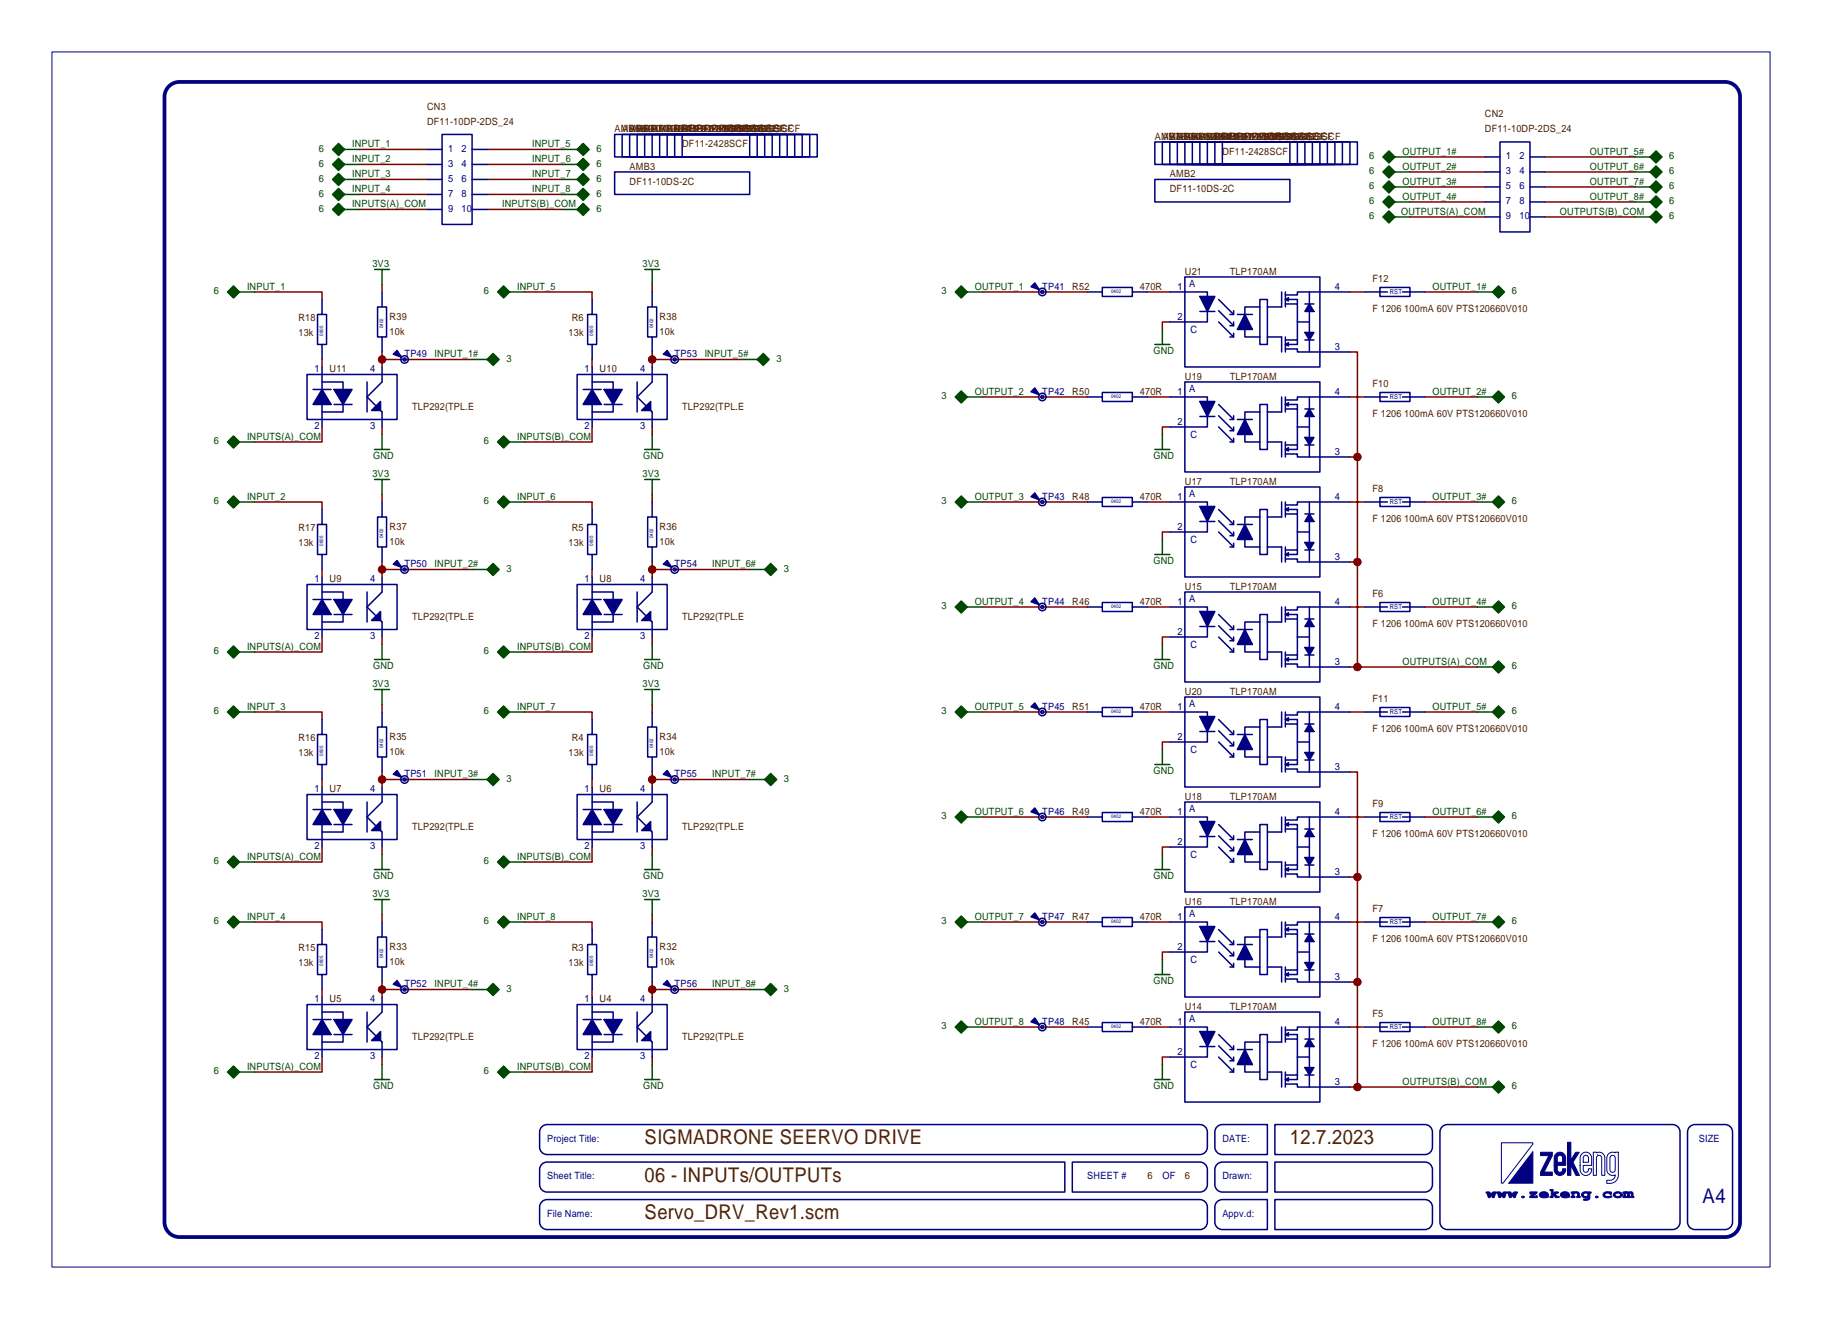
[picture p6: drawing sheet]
<svg xmlns="http://www.w3.org/2000/svg" width="308mm" height="223mm" viewBox="0 0 308 223" stroke-linecap="round" stroke-linejoin="round" font-family="sans-serif">
<defs><g id="words">
<g font-size="3.4" fill="#472400">
<text x="109.1" y="193.7">SIGMADRONE SEERVO DRIVE</text>
<text x="218.3" y="193.7">12.7.2023</text>
<text x="109.1" y="200.1">06 - INPUTs/OUTPUTs</text>
<text x="109.1" y="206.4">Servo_DRV_Rev1.scm</text>
</g>
<text font-size="3.4" fill="#000080" x="288.2" y="203.6">A4</text>
<g font-size="1.7" fill="#472400">
<text x="72.3" y="18.6">CN3</text>
<text x="72.3" y="21.1">DF11-10DP-2DS_24</text>
<text x="104" y="22.4">AMB68AMB72DF11-2428SCF</text>
<text x="105.3" y="22.4">AMB69AMB73AMB77DF11-2428SCF</text>
<text x="106.6" y="22.4">AMB70AMB74DF11-2428SCF</text>
<text x="107.9" y="22.4">AMB71AMB75DF11-2428SCF</text>
<text x="114.2" y="22.4">AMB76DF11-2428SCF</text>
<text x="115.5" y="22.4">DF11-2428SCF</text>
<text x="121.8" y="22.4">DF11-2428SCF</text>
<text x="123.1" y="22.4">DF11-2428SCF</text>
<text x="124.4" y="22.4">DF11-2428SCF</text>
<text x="195.5" y="23.7">AMB78AMB82DF11-2428SCF</text>
<text x="196.8" y="23.7">AMB79AMB83DF11-2428SCF</text>
<text x="198" y="23.7">AMB80AMB84DF11-2428SCF</text>
<text x="199.3" y="23.7">AMB81AMB85DF11-2428SCF</text>
<text x="205.6" y="23.7">AMB86DF11-2428SCF</text>
<text x="206.9" y="23.7">AMB87DF11-2428SCF</text>
<text x="213.3" y="23.7">DF11-2428SCF</text>
<text x="214.5" y="23.7">DF11-2428SCF</text>
<text x="215.8" y="23.7">DF11-2428SCF</text>
<text x="251.4" y="19.8">CN2</text>
<text x="251.4" y="22.4">DF11-10DP-2DS_24</text>
<text x="106.6" y="28.7">AMB3</text>
<text x="115.5" y="24.9">DF11-2428SCF</text>
<text x="206.9" y="26.2">DF11-2428SCF</text>
<text x="106.6" y="31.3">DF11-10DS-2C</text>
<text x="198" y="30">AMB2</text>
<text x="198" y="32.5">DF11-10DS-2C</text>
<text x="200.6" y="46.5">U21</text>
<text x="208.2" y="46.5">TLP170AM</text>
<text x="232.3" y="47.8">F12</text>
<text x="181.5" y="49.1">R52</text>
<text x="192.9" y="49.1">470R</text>
<text x="232.3" y="52.9">F 1206 100mA 60V PTS120660V010</text>
<text x="50.5" y="54.4">R18</text>
<text x="50.5" y="56.9">13k</text>
<text x="65.9" y="54.1">R39</text>
<text x="65.9" y="56.7">10k</text>
<text x="96.2" y="56.9">13k</text>
<text x="96.8" y="54.4">R6</text>
<text x="111.7" y="54.1">R38</text>
<text x="111.7" y="56.7">10k</text>
<text x="55.8" y="63">U11</text>
<text x="101.5" y="63">U10</text>
<text x="200.6" y="64.3">U19</text>
<text x="208.2" y="64.3">TLP170AM</text>
<text x="232.3" y="65.6">F10</text>
<text x="69.8" y="69.4">TLP292(TPL.E</text>
<text x="115.5" y="69.4">TLP292(TPL.E</text>
<text x="181.5" y="66.8">R50</text>
<text x="192.9" y="66.8">470R</text>
<text x="232.3" y="70.6">F 1206 100mA 60V PTS120660V010</text>
<text x="200.6" y="82.1">U17</text>
<text x="208.2" y="82.1">TLP170AM</text>
<text x="232.3" y="83.3">F8</text>
<text x="50.5" y="90">R17</text>
<text x="65.9" y="89.7">R37</text>
<text x="96.8" y="90">R5</text>
<text x="111.7" y="89.7">R36</text>
<text x="181.5" y="84.6">R48</text>
<text x="192.9" y="84.6">470R</text>
<text x="232.3" y="88.4">F 1206 100mA 60V PTS120660V010</text>
<text x="50.5" y="92.5">13k</text>
<text x="65.9" y="92.2">10k</text>
<text x="96.2" y="92.5">13k</text>
<text x="111.7" y="92.2">10k</text>
<text x="55.8" y="98.6">U9</text>
<text x="101.5" y="98.6">U8</text>
<text x="200.6" y="99.9">U15</text>
<text x="208.2" y="99.9">TLP170AM</text>
<text x="232.3" y="101.1">F6</text>
<text x="69.8" y="104.9">TLP292(TPL.E</text>
<text x="115.5" y="104.9">TLP292(TPL.E</text>
<text x="181.5" y="102.4">R46</text>
<text x="192.9" y="102.4">470R</text>
<text x="232.3" y="106.2">F 1206 100mA 60V PTS120660V010</text>
<text x="200.6" y="117.6">U20</text>
<text x="208.2" y="117.6">TLP170AM</text>
<text x="232.3" y="118.9">F11</text>
<text x="50.5" y="125.5">R16</text>
<text x="65.9" y="125.3">R35</text>
<text x="96.8" y="125.5">R4</text>
<text x="111.7" y="125.3">R34</text>
<text x="181.5" y="120.2">R51</text>
<text x="192.9" y="120.2">470R</text>
<text x="232.3" y="124">F 1206 100mA 60V PTS120660V010</text>
<text x="50.5" y="128.1">13k</text>
<text x="65.9" y="127.8">10k</text>
<text x="96.2" y="128.1">13k</text>
<text x="111.7" y="127.8">10k</text>
<text x="55.8" y="134.1">U7</text>
<text x="101.5" y="134.1">U6</text>
<text x="181.5" y="138">R49</text>
<text x="192.9" y="138">470R</text>
<text x="200.6" y="135.4">U18</text>
<text x="208.2" y="135.4">TLP170AM</text>
<text x="232.3" y="136.7">F9</text>
<text x="69.8" y="140.5">TLP292(TPL.E</text>
<text x="115.5" y="140.5">TLP292(TPL.E</text>
<text x="232.3" y="141.8">F 1206 100mA 60V PTS120660V010</text>
<text x="181.5" y="155.7">R47</text>
<text x="192.9" y="155.7">470R</text>
<text x="200.6" y="153.2">U16</text>
<text x="208.2" y="153.2">TLP170AM</text>
<text x="232.3" y="154.5">F7</text>
<text x="50.5" y="161.1">R15</text>
<text x="65.9" y="160.8">R33</text>
<text x="96.8" y="161.1">R3</text>
<text x="111.7" y="160.8">R32</text>
<text x="232.3" y="159.5">F 1206 100mA 60V PTS120660V010</text>
<text x="50.5" y="163.6">13k</text>
<text x="65.9" y="163.4">10k</text>
<text x="96.2" y="163.6">13k</text>
<text x="111.7" y="163.4">10k</text>
<text x="55.8" y="169.7">U5</text>
<text x="101.5" y="169.7">U4</text>
<text x="181.5" y="173.5">R45</text>
<text x="192.9" y="173.5">470R</text>
<text x="200.6" y="171">U14</text>
<text x="208.2" y="171">TLP170AM</text>
<text x="232.3" y="172.2">F5</text>
<text x="69.8" y="176.1">TLP292(TPL.E</text>
<text x="115.5" y="176.1">TLP292(TPL.E</text>
<text x="232.3" y="177.3">F 1206 100mA 60V PTS120660V010</text>
<text x="194.2" y="199.7">6</text>
<text x="200.6" y="199.7">6</text>
</g>
<g font-size="1.7" fill="#004700">
<text x="54" y="28.2">6</text>
<text x="54" y="25.7">6</text>
<text x="59.6" y="27.5">INPUT_2</text>
<text x="59.6" y="24.9">INPUT_1</text>
<text x="90.1" y="27.5">INPUT_6</text>
<text x="90.1" y="24.9">INPUT_5</text>
<text x="101" y="28.2">6</text>
<text x="101" y="25.7">6</text>
<text x="231.8" y="29.5">6</text>
<text x="231.8" y="27">6</text>
<text x="237.4" y="28.7">OUTPUT_2#</text>
<text x="237.4" y="26.2">OUTPUT_1#</text>
<text x="269.1" y="28.7">OUTPUT_6#</text>
<text x="269.1" y="26.2">OUTPUT_5#</text>
<text x="282.6" y="29.5">6</text>
<text x="282.6" y="27">6</text>
<text x="54" y="35.8">6</text>
<text x="54" y="30.8">6</text>
<text x="54" y="33.3">6</text>
<text x="59.6" y="35.1">INPUTS(A)_COM</text>
<text x="59.6" y="30">INPUT_3</text>
<text x="59.6" y="32.5">INPUT_4</text>
<text x="85" y="35.1">INPUTS(B)_COM</text>
<text x="90.1" y="30">INPUT_7</text>
<text x="90.1" y="32.5">INPUT_8</text>
<text x="101" y="35.8">6</text>
<text x="101" y="30.8">6</text>
<text x="101" y="33.3">6</text>
<text x="231.8" y="34.6">6</text>
<text x="231.8" y="32">6</text>
<text x="237.4" y="33.8">OUTPUT_4#</text>
<text x="237.4" y="31.3">OUTPUT_3#</text>
<text x="269.1" y="31.3">OUTPUT_7#</text>
<text x="269.1" y="33.8">OUTPUT_8#</text>
<text x="282.6" y="32">6</text>
<text x="282.6" y="34.6">6</text>
<text x="231.8" y="37.1">6</text>
<text x="237.2" y="36.4">OUTPUTS(A)_COM</text>
<text x="264.1" y="36.4">OUTPUTS(B)_COM</text>
<text x="282.6" y="37.1">6</text>
<text x="63" y="45.2">3V3</text>
<text x="108.8" y="45.2">3V3</text>
<text x="36.2" y="49.8">6</text>
<text x="41.8" y="49.1">INPUT_1</text>
<text x="81.9" y="49.8">6</text>
<text x="87.5" y="49.1">INPUT_5</text>
<text x="159.4" y="49.8">3</text>
<text x="165" y="49.1">OUTPUT_1</text>
<text x="242.5" y="49.1">OUTPUT_1#</text>
<text x="255.9" y="49.8">6</text>
<text x="195.2" y="60">GND</text>
<text x="73.6" y="60.5">INPUT_1#</text>
<text x="85.7" y="61.2">3</text>
<text x="119.3" y="60.5">INPUT_5#</text>
<text x="131.4" y="61.2">3</text>
<text x="159.4" y="67.6">3</text>
<text x="165" y="66.8">OUTPUT_2</text>
<text x="242.5" y="66.8">OUTPUT_2#</text>
<text x="255.9" y="67.6">6</text>
<text x="36.2" y="75.2">6</text>
<text x="41.8" y="74.5">INPUTS(A)_COM</text>
<text x="63.1" y="77.8">GND</text>
<text x="81.9" y="75.2">6</text>
<text x="87.5" y="74.5">INPUTS(B)_COM</text>
<text x="108.9" y="77.8">GND</text>
<text x="195.2" y="77.8">GND</text>
<text x="63" y="80.8">3V3</text>
<text x="108.8" y="80.8">3V3</text>
<text x="36.2" y="85.4">6</text>
<text x="41.8" y="84.6">INPUT_2</text>
<text x="81.9" y="85.4">6</text>
<text x="87.5" y="84.6">INPUT_6</text>
<text x="159.4" y="85.4">3</text>
<text x="165" y="84.6">OUTPUT_3</text>
<text x="242.5" y="84.6">OUTPUT_3#</text>
<text x="255.9" y="85.4">6</text>
<text x="195.2" y="95.5">GND</text>
<text x="73.6" y="96">INPUT_2#</text>
<text x="85.7" y="96.8">3</text>
<text x="120.6" y="96">INPUT_6#</text>
<text x="132.7" y="96.8">3</text>
<text x="159.4" y="103.2">3</text>
<text x="165" y="102.4">OUTPUT_4</text>
<text x="242.5" y="102.4">OUTPUT_4#</text>
<text x="255.9" y="103.2">6</text>
<text x="36.2" y="110.8">6</text>
<text x="41.8" y="110">INPUTS(A)_COM</text>
<text x="63.1" y="113.3">GND</text>
<text x="81.9" y="110.8">6</text>
<text x="87.5" y="110">INPUTS(B)_COM</text>
<text x="108.9" y="113.3">GND</text>
<text x="195.2" y="113.3">GND</text>
<text x="237.4" y="112.6">OUTPUTS(A)_COM</text>
<text x="255.9" y="113.3">6</text>
<text x="63" y="116.4">3V3</text>
<text x="108.8" y="116.4">3V3</text>
<text x="36.2" y="120.9">6</text>
<text x="41.8" y="120.2">INPUT_3</text>
<text x="81.9" y="120.9">6</text>
<text x="87.5" y="120.2">INPUT_7</text>
<text x="159.4" y="120.9">3</text>
<text x="165" y="120.2">OUTPUT_5</text>
<text x="242.5" y="120.2">OUTPUT_5#</text>
<text x="255.9" y="120.9">6</text>
<text x="73.6" y="131.6">INPUT_3#</text>
<text x="120.6" y="131.6">INPUT_7#</text>
<text x="195.2" y="131.1">GND</text>
<text x="85.7" y="132.4">3</text>
<text x="132.7" y="132.4">3</text>
<text x="165" y="138">OUTPUT_6</text>
<text x="242.5" y="138">OUTPUT_6#</text>
<text x="159.4" y="138.7">3</text>
<text x="255.9" y="138.7">6</text>
<text x="36.2" y="146.3">6</text>
<text x="41.8" y="145.6">INPUTS(A)_COM</text>
<text x="63.1" y="148.9">GND</text>
<text x="81.9" y="146.3">6</text>
<text x="87.5" y="145.6">INPUTS(B)_COM</text>
<text x="108.9" y="148.9">GND</text>
<text x="195.2" y="148.9">GND</text>
<text x="41.8" y="155.7">INPUT_4</text>
<text x="63" y="151.9">3V3</text>
<text x="87.5" y="155.7">INPUT_8</text>
<text x="108.8" y="151.9">3V3</text>
<text x="165" y="155.7">OUTPUT_7</text>
<text x="242.5" y="155.7">OUTPUT_7#</text>
<text x="36.2" y="156.5">6</text>
<text x="81.9" y="156.5">6</text>
<text x="159.4" y="156.5">3</text>
<text x="255.9" y="156.5">6</text>
<text x="73.6" y="167.2">INPUT_4#</text>
<text x="85.7" y="167.9">3</text>
<text x="120.6" y="167.2">INPUT_8#</text>
<text x="132.7" y="167.9">3</text>
<text x="195.2" y="166.7">GND</text>
<text x="165" y="173.5">OUTPUT_8</text>
<text x="242.5" y="173.5">OUTPUT_8#</text>
<text x="159.4" y="174.3">3</text>
<text x="255.9" y="174.3">6</text>
<text x="36.2" y="181.9">6</text>
<text x="41.8" y="181.1">INPUTS(A)_COM</text>
<text x="63.1" y="184.4">GND</text>
<text x="81.9" y="181.9">6</text>
<text x="87.5" y="181.1">INPUTS(B)_COM</text>
<text x="108.9" y="184.4">GND</text>
<text x="195.2" y="184.4">GND</text>
<text x="237.4" y="183.7">OUTPUTS(B)_COM</text>
<text x="255.9" y="184.4">6</text>
</g>
<g font-size="1.7" fill="#000080">
<text x="75.8" y="28.2">3</text>
<text x="75.8" y="25.7">1</text>
<text x="78.1" y="28.2">4</text>
<text x="78.1" y="25.7">2</text>
<text x="254.9" y="29.5">3</text>
<text x="254.9" y="27">1</text>
<text x="257.2" y="29.5">4</text>
<text x="257.2" y="27">2</text>
<text x="75.8" y="30.8">5</text>
<text x="75.8" y="33.3">7</text>
<text x="75.8" y="35.8">9</text>
<text x="78.1" y="30.8">6</text>
<text x="78.1" y="33.3">8</text>
<text x="78.1" y="35.8">10</text>
<text x="254.9" y="32">5</text>
<text x="254.9" y="34.6">7</text>
<text x="257.2" y="32">6</text>
<text x="257.2" y="34.6">8</text>
<text x="254.9" y="37.1">9</text>
<text x="257.2" y="37.1">10</text>
<text x="176.4" y="49.1">TP41</text>
<text x="199.3" y="49.1">1</text>
<text x="201.3" y="48.5">A</text>
<text x="226" y="49.1">4</text>
<text x="199.3" y="54.1">2</text>
<text x="201.5" y="56.4">C</text>
<text x="226" y="59.2">3</text>
<text x="53.2" y="63">1</text>
<text x="62.6" y="63">4</text>
<text x="68.5" y="60.5">TP49</text>
<text x="99" y="63">1</text>
<text x="108.4" y="63">4</text>
<text x="114.2" y="60.5">TP53</text>
<text x="176.4" y="66.8">TP42</text>
<text x="199.3" y="66.8">1</text>
<text x="199.3" y="71.9">2</text>
<text x="201.3" y="66.3">A</text>
<text x="226" y="66.8">4</text>
<text x="53.2" y="72.7">2</text>
<text x="62.6" y="72.7">3</text>
<text x="99" y="72.7">2</text>
<text x="108.4" y="72.7">3</text>
<text x="201.5" y="74.2">C</text>
<text x="226" y="77">3</text>
<text x="176.4" y="84.6">TP43</text>
<text x="199.3" y="84.6">1</text>
<text x="199.3" y="89.7">2</text>
<text x="201.3" y="84.1">A</text>
<text x="226" y="84.6">4</text>
<text x="201.5" y="92">C</text>
<text x="226" y="94.8">3</text>
<text x="53.2" y="98.6">1</text>
<text x="62.6" y="98.6">4</text>
<text x="68.5" y="96">TP50</text>
<text x="99" y="98.6">1</text>
<text x="108.4" y="98.6">4</text>
<text x="114.2" y="96">TP54</text>
<text x="201.3" y="101.9">A</text>
<text x="176.4" y="102.4">TP44</text>
<text x="199.3" y="102.4">1</text>
<text x="199.3" y="107.5">2</text>
<text x="226" y="102.4">4</text>
<text x="53.2" y="108.2">2</text>
<text x="62.6" y="108.2">3</text>
<text x="99" y="108.2">2</text>
<text x="108.4" y="108.2">3</text>
<text x="201.5" y="109.8">C</text>
<text x="226" y="112.6">3</text>
<text x="201.3" y="119.7">A</text>
<text x="176.4" y="120.2">TP45</text>
<text x="199.3" y="120.2">1</text>
<text x="199.3" y="125.3">2</text>
<text x="226" y="120.2">4</text>
<text x="68.5" y="131.6">TP51</text>
<text x="114.2" y="131.6">TP55</text>
<text x="201.5" y="127.5">C</text>
<text x="226" y="130.3">3</text>
<text x="53.2" y="134.1">1</text>
<text x="62.6" y="134.1">4</text>
<text x="99" y="134.1">1</text>
<text x="108.4" y="134.1">4</text>
<text x="176.4" y="138">TP46</text>
<text x="199.3" y="138">1</text>
<text x="201.3" y="137.4">A</text>
<text x="226" y="138">4</text>
<text x="53.2" y="143.8">2</text>
<text x="62.6" y="143.8">3</text>
<text x="99" y="143.8">2</text>
<text x="108.4" y="143.8">3</text>
<text x="199.3" y="143">2</text>
<text x="201.5" y="145.3">C</text>
<text x="226" y="148.1">3</text>
<text x="176.4" y="155.7">TP47</text>
<text x="199.3" y="155.7">1</text>
<text x="201.3" y="155.2">A</text>
<text x="226" y="155.7">4</text>
<text x="199.3" y="160.8">2</text>
<text x="68.5" y="167.2">TP52</text>
<text x="114.2" y="167.2">TP56</text>
<text x="201.5" y="163.1">C</text>
<text x="226" y="165.9">3</text>
<text x="53.2" y="169.7">1</text>
<text x="62.6" y="169.7">4</text>
<text x="99" y="169.7">1</text>
<text x="108.4" y="169.7">4</text>
<text x="176.4" y="173.5">TP48</text>
<text x="199.3" y="173.5">1</text>
<text x="201.3" y="173">A</text>
<text x="226" y="173.5">4</text>
<text x="53.2" y="179.4">2</text>
<text x="62.6" y="179.4">3</text>
<text x="99" y="179.4">2</text>
<text x="108.4" y="179.4">3</text>
<text x="199.3" y="178.6">2</text>
<text x="201.5" y="180.9">C</text>
<text x="226" y="183.7">3</text>
<text x="92.6" y="193.3">Project Title:</text>
<text x="206.9" y="193.3">DATE:</text>
<text x="287.6" y="193.3">SIZE</text>
<text x="92.6" y="199.7">Sheet Title:</text>
<text x="184.1" y="199.7">SHEET #</text>
<text x="196.8" y="199.7">OF</text>
<text x="206.9" y="199.7">Drawn:</text>
<text x="92.6" y="206">File Name:</text>
<text x="206.9" y="206">Appv.d:</text>
</g>
<g font-size="1.1" fill="#000080">
<text x="235.3" y="49.8">RST</text>
<text x="235.3" y="67.6">RST</text>
<text x="235.3" y="85.4">RST</text>
<text x="235.3" y="103.2">RST</text>
<text x="235.3" y="120.9">RST</text>
<text x="235.3" y="138.7">RST</text>
<text x="235.3" y="156.5">RST</text>
<text x="235.3" y="174.3">RST</text>
</g>
<g font-size=".8" fill="#000080">
<text x="188.1" y="49.6">0402</text>
<text x="54.7" y="56.8" transform="rotate(-90 54.7 56.8)">0805</text>
<text x="64.9" y="55.6" transform="rotate(-90 64.9 55.6)">0402</text>
<text x="100.4" y="56.8" transform="rotate(-90 100.4 56.8)">0805</text>
<text x="110.6" y="55.6" transform="rotate(-90 110.6 55.6)">0402</text>
<text x="188.1" y="67.4">0402</text>
<text x="188.1" y="85.2">0402</text>
<text x="54.7" y="92.4" transform="rotate(-90 54.7 92.4)">0805</text>
<text x="64.9" y="91.1" transform="rotate(-90 64.9 91.1)">0402</text>
<text x="100.4" y="92.4" transform="rotate(-90 100.4 92.4)">0805</text>
<text x="110.6" y="91.1" transform="rotate(-90 110.6 91.1)">0402</text>
<text x="188.1" y="103">0402</text>
<text x="188.1" y="120.7">0402</text>
<text x="54.7" y="128" transform="rotate(-90 54.7 128)">0805</text>
<text x="64.9" y="126.7" transform="rotate(-90 64.9 126.7)">0402</text>
<text x="100.4" y="128" transform="rotate(-90 100.4 128)">0805</text>
<text x="110.6" y="126.7" transform="rotate(-90 110.6 126.7)">0402</text>
<text x="188.1" y="138.5">0402</text>
<text x="188.1" y="156.3">0402</text>
<text x="54.7" y="163.5" transform="rotate(-90 54.7 163.5)">0805</text>
<text x="64.9" y="162.3" transform="rotate(-90 64.9 162.3)">0402</text>
<text x="100.4" y="163.5" transform="rotate(-90 100.4 163.5)">0805</text>
<text x="110.6" y="162.3" transform="rotate(-90 110.6 162.3)">0402</text>
<text x="188.1" y="174.1">0402</text>
</g>
</g></defs>
<g fill="none" stroke="#800000" stroke-width=".25">
<path d="M60.9 25.3h11.4M60.9 32.9h11.4M60.9 30.4h11.4M60.9 27.8h11.4M60.9 35.5h11.4M82.5 25.3h12.7M82.5 32.9h12.7M82.5 30.4h12.7M82.5 27.8h12.7M82.5 35.5h12.7M238.7 31.7h12.7M238.7 29.1h12.7"/>
<path d="M238.7 34.2h12.7M238.7 26.6h12.7M238.7 36.7h12.7M261.5 31.7h15.3M261.5 29.1h15.3M261.5 34.2h15.3M261.5 26.6h15.3M261.5 36.7h15.3M43.1 49.4h11.4v1.3M64.7 48.2v1.2M64.7 59.6v2.5M88.8 49.4h11.4v1.3"/>
<path d="M110.4 48.2v1.2M110.4 59.6v2.5M166.3 49.4h17.8M194.2 49.4h3.8M198 54.5h-1.2v1.3M228.5 59.6h1.3v17.8M228.5 49.4h2.5M241.2 49.4h8.9M54.5 72.3v2.5h-11.4M54.5 60.9v1.2M64.7 72.3v1.3M64.7 60.9h15.2"/>
<path d="M100.2 72.3v2.5h-11.4M100.2 60.9v1.2M110.4 72.3v1.3M110.4 60.9h15.2M166.3 67.2h17.8M194.2 67.2h3.8M198 72.3h-1.2v1.3M228.5 77.4h1.3M228.5 67.2h2.5M229.8 77.4v35.5M241.2 67.2h8.9M43.1 85h11.4v1.3"/>
<path d="M54.5 96.4v1.3M64.7 96.4h15.2M64.7 83.7v1.3M64.7 95.2v2.5M88.8 85h11.4v1.3M100.2 96.4v1.3M110.4 96.4h16.5M110.4 83.7v1.3M110.4 95.2v2.5M166.3 85h17.8M194.2 85h3.8M198 90.1h-1.2v1.2"/>
<path d="M228.5 95.2h1.3M228.5 85h2.5M241.2 85h8.9M54.5 107.9v2.5h-11.4M64.7 107.9v1.2M64.7 119.3v1.3M100.2 107.9v2.5h-11.4M110.4 107.9v1.2M110.4 119.3v1.3M166.3 102.8h17.8M194.2 102.8h3.8M198 107.9h-1.2v1.2"/>
<path d="M228.5 112.9h21.6M228.5 102.8h2.5M241.2 102.8h8.9M43.1 120.6h11.4v1.2M54.5 132v1.3M64.7 132h15.2M64.7 130.7v2.6M88.8 120.6h11.4v1.2M100.2 132v1.3M110.4 130.7v2.6M110.4 132h16.5M166.3 138.3h17.8"/>
<path d="M166.3 120.6h17.8M194.2 138.3h3.8M194.2 120.6h3.8M198 125.6h-1.2v1.3M228.5 130.7h1.3v17.8M228.5 138.3h2.5M228.5 120.6h2.5M241.2 138.3h8.9M241.2 120.6h8.9M43.1 156.1h11.4v1.3M54.5 143.4v2.6h-11.4M64.7 143.4v1.3"/>
<path d="M64.7 154.8v1.3M88.8 156.1h11.4v1.3M100.2 143.4v2.6h-11.4M110.4 143.4v1.3M110.4 154.8v1.3M166.3 156.1h17.8M194.2 156.1h3.8M198 143.4h-1.2v1.3M228.5 156.1h2.5M228.5 148.5h1.3M229.8 148.5v35.6M241.2 156.1h8.9"/>
<path d="M54.5 179v2.5h-11.4M54.5 167.5v1.3M64.7 167.5h15.2M64.7 166.3v2.5M64.7 179v1.2M100.2 179v2.5h-11.4M100.2 167.5v1.3M110.4 166.3v2.5M110.4 179v1.2M110.4 167.5h16.5M166.3 173.9h17.8M194.2 173.9h3.8"/>
<path d="M198 161.2h-1.2v1.3M198 179h-1.2v1.2M228.5 166.3h1.3M228.5 173.9h2.5M241.2 173.9h8.9M228.5 184.1h21.6"/>
</g>
<path d="M8.8 8.8h290.8v205.7h-290.8zM254.1 193.5h5.4v.2l-5.1 6.6h-.3zM267.8 195.4a.97 .97 0 0 1 1-.2 .97 .97 0 0 1 .6 .9v1.2h-1.4v.7a.46 .46 0 0 0 .5 .5 .46 .46 0 0 0 .4-.6h.5a.98 .98 0 0 1-.9 1.1 .98 .98 0 0 1-1-1v-1.9zM268.2 195.7a.45 .45 0 0 1 .7 .4v.7h-.9v-.7zM269.7 195.1h.5v.1a.97 .97 0 0 1 1.5 .9v2.9h-.6v-2.9a.45 .45 0 0 0-.4-.5 .45 .45 0 0 0-.5 .5v2.9h-.5zM270.4 195.5h.1M272.3 195.4a.97 .97 0 0 1 1.1-.2v-.1h.5v3.9a1.51 1.51 0 0 1-1.9 1.4v-.6a1.05 1.05 0 0 0 1.4-.8v-.1a.97 .97 0 0 1-1.4-.9v-1.9zM272.7 195.7a.45 .45 0 0 1 .7 .4v1.9a.48 .48 0 0 1-.6 .5 .48 .48 0 0 1-.3-.7v-1.7z" fill="none" stroke="#000080" stroke-width=".17"/>
<g fill="#000080" stroke="#000080" stroke-width=".17">
<path d="M259.5 195v5.3h-4.1z"/>
<path d="M251.5 201.9l.6-.1 .1 .2h-.2l.1 .3 .2-.2 .2-.1 .2 .4 .1-.4-.1-.1h.6l-.4 .8-.2 .1-.3-.4-.2 .3-.2 .1z" fill-rule="evenodd"/>
<path d="M253.3 201.9l.6-.1 .1 .2h-.2l.1 .3 .2-.2 .2-.1 .2 .4 .1-.4-.2-.1 .6-.1 .1 .2-.2 .3a.36 .36 0 0 1-.1 .3 .36 .36 0 0 1-.4 .1l-.2-.3a.3 .3 0 0 1-.2 .3 .3 .3 0 0 1-.3-.1z" fill-rule="evenodd"/>
<path d="M255.1 201.9l.6-.1v.2h-.1l.1 .3 .1-.2 .3-.1 .2 .4 .1-.4-.2-.1h.7l-.4 .8-.3 .1-.2-.4a.3 .3 0 0 1-.2 .3 .3 .3 0 0 1-.4-.2z" fill-rule="evenodd"/>
<path d="M259 201.8h1.2l-.1 .2-.7 .6 .7-.2 .1 .4-1.3-.1 .1-.1 .7-.6h-.4l-.3 .2z" fill-rule="evenodd"/>
<path d="M260.6 202a.85 .85 0 0 1 1.5 .4h-1.2l.3 .2 .8-.1 .1 .2a1.11 1.11 0 0 1-1.5-.4zM261 202.1l-.1 .1h.9l-.4-.2z" fill-rule="evenodd"/>
<path d="M262.4 201.4h.5v.7l.3-.3 .6 .1-.1 .1-.5 .2 .7 .4v.1l-.6 .1v-.2l-.4-.2v.4l-.5-.1 .2-.2v-.9h-.2z" fill-rule="evenodd"/>
<path d="M264.2 202a.85 .85 0 0 1 1.5 .4h-1.2l.3 .2 .8-.1 .1 .2a1.11 1.11 0 0 1-1.6-.4zM264.5 202.1v.1h.8l-.3-.2z" fill-rule="evenodd"/>
<path d="M266 201.8h.7a.49 .49 0 0 1 .6 .4v.3l.2 .1a.37 .37 0 0 1-.6 0l.1-.1v-.3a.33 .33 0 0 0-.3-.2 .33 .33 0 0 0-.3 .2v.3l.2 .2h-.7l.2-.2v-.4z" fill-rule="evenodd"/>
<path d="M267.9 202l.4-.2 1 .1-.2 .2v.7a.66 .66 0 0 1-1.1 .3l.7-.1 .1-.3a.69 .69 0 0 1-.7 .1 .69 .69 0 0 1-.4-.7zM268.1 202.1a.35 .35 0 0 0 .3 .5 .35 .35 0 0 0 .3-.5l-.2-.1z" fill-rule="evenodd"/>
<path d="M271.4 202l.4-.2h.5a.34 .34 0 0 1 .4 0 .34 .34 0 0 1 .1 .4h-.2a.49 .49 0 0 0-.5-.2 .49 .49 0 0 0-.4 .4l.3 .2 .9-.1a.95 .95 0 0 1-1.6-.2z" fill-rule="evenodd"/>
<path d="M273.3 202a.81 .81 0 0 1 1.3 .4 .84 .84 0 0 1-.8 .4 .84 .84 0 0 1-.7-.6zM273.4 202.2a.44 .44 0 0 0 .5 .4 .44 .44 0 0 0 .4-.4 .59 .59 0 0 0-.9 0z" fill-rule="evenodd"/>
<path d="M274.7 201.9l1.1-.1a.42 .42 0 0 1 .6 .3v.4l.2 .1-.1 .2h-.4v-.8l-.3 .1v.4l.2 .2-.5 .1-.1-.8-.2 .1v.4l.1 .1a.36 .36 0 0 1-.6 0h.2v-.5z" fill-rule="evenodd"/>
<path d="M265.3 193.4h.6v3l.8-1.3h.6l-1 1.7 1.1 2.2h-.6l-.9-1.7v1.7h-.6z" fill-rule="evenodd"/>
<path d="M263.4 195.4a.97 .97 0 0 1 1-.2 .97 .97 0 0 1 .6 .9v1.2h-1.4v.7a.46 .46 0 0 0 .5 .5 .46 .46 0 0 0 .4-.6h.5a.98 .98 0 0 1-.9 1.1 .98 .98 0 0 1-1-1v-1.9zM263.8 195.7l-.2 .4v.7h.9v-.7a.45 .45 0 0 0-.7-.4z" fill-rule="evenodd"/>
<path d="M260.8 195.1h2v.6l-1.4 2.7h1.4v.6h-2v-.6l1.4-2.7h-1.4z" fill-rule="evenodd"/>
<circle cx="257.8" cy="202.7" r=".19"/>
<circle cx="270.3" cy="202.7" r=".19"/>
</g>
<g fill="#800000" stroke="#800000" stroke-width=".17">
<circle cx="64.7" cy="96.4" r=".64"/>
<circle cx="64.7" cy="60.9" r=".64"/>
<circle cx="64.7" cy="132" r=".64"/>
<circle cx="64.7" cy="167.5" r=".64"/>
<circle cx="110.4" cy="60.9" r=".64"/>
<circle cx="110.4" cy="96.4" r=".64"/>
<circle cx="110.4" cy="132" r=".64"/>
<circle cx="110.4" cy="167.5" r=".64"/>
<circle cx="229.8" cy="148.5" r=".64"/>
<circle cx="229.8" cy="166.3" r=".64"/>
<circle cx="229.8" cy="184.1" r=".64"/>
<circle cx="229.8" cy="77.4" r=".64"/>
<circle cx="229.8" cy="95.2" r=".64"/>
<circle cx="229.8" cy="112.9" r=".64"/>
</g>
<path d="M28.8 14.4l1-.5h.6h261.6a2.54 2.54 0 0 1 2.5 2.5v190.5a2.54 2.54 0 0 1-2.5 2.6h-261.6a2.54 2.54 0 0 1-2.6-2.6v-190.5a2.54 2.54 0 0 1 1-2z" fill="none" stroke="#000080" stroke-width=".63"/>
<g fill="none" stroke="#000080" stroke-width=".25">
<path d="M72.3 25.3h2.5M72.3 27.8h2.5M72.3 30.4h2.5M72.3 32.9h2.5M72.3 35.5h2.5M74.8 22.8h5.1v15.2h-5.1zM79.9 25.3h2.6M79.9 27.8h2.6M79.9 30.4h2.6M79.9 32.9h2.6M79.9 35.5h2.6M104 29.1h22.9v3.8h-22.9z"/>
<path d="M104 22.8h22.9v3.8h-22.9zM105.3 22.8h22.9v3.8h-22.9zM106.6 22.8h22.8v3.8h-22.8zM107.9 22.8h22.8v3.8h-22.8zM109.1 22.8h22.9v3.8h-22.9zM110.4 22.8h22.9v3.8h-22.9zM111.7 22.8h22.8v3.8h-22.8zM112.9 22.8h22.9v3.8h-22.9zM114.2 22.8h22.9v3.8h-22.9zM115.5 22.8h22.8v3.8h-22.8zM195.5 30.4h22.8v3.8h-22.8zM195.5 24h22.8v3.8h-22.8z"/>
<path d="M196.8 24h22.8v3.8h-22.8zM198 24h22.9v3.8h-22.9zM199.3 24h22.9v3.8h-22.9zM200.6 24h22.8v3.8h-22.8zM201.8 24h22.9v3.8h-22.9zM203.1 24h22.9v3.8h-22.9zM204.4 24h22.8v3.8h-22.8zM205.6 24h22.9v3.8h-22.9zM206.9 24h22.9v3.8h-22.9zM251.4 26.6h2.5M251.4 29.1h2.5M251.4 31.7h2.5"/>
<path d="M251.4 34.2h2.5M251.4 36.7h2.5M253.9 24h5.1v15.3h-5.1zM259 26.6h2.5M259 29.1h2.5M259 31.7h2.5M259 34.2h2.5M259 36.7h2.5M54.5 50.7v2.5h-.7v5.1h.7v2.6M54.5 53.2h.8v5.1h-.8M64.7 49.4v2.6h-.8v5.1h.8v2.5M64.7 52h.7v5.1h-.7"/>
<path d="M100.2 50.7v2.5h-.7v5.1h.7v2.6M100.2 53.2h.8v5.1h-.8M110.4 49.4v2.6h-.8v5.1h.8v2.5M110.4 52h.8v5.1h-.8M184.1 49.4h2.5v.8h5.1v-.8h2.5M186.6 49.4v-.7h5.1v.7M198 49.4h6.4v.8M200.6 46.9h22.8v15.2h-22.8zM203.1 52.7h2.5M204.4 52.7v1.8h-6.4M206.3 54.5l2.5 2.6M206.3 52.6l2.5 2.5"/>
<path d="M206.3 50.7l2.5 2.5M208.8 56.4v.7h-.6M208.8 54.5v.6h-.6M208.8 52.6v.6h-.6M209.5 53.2h2.5M210.7 55.8v1.3h2.6M213.3 50.7h1.2v7.6h-1.2zM213.3 52h-2.6v1.2M214.5 57.1h2.4v2.5M216.9 49.4v2.6h-2.4M217.6 51.5h2v3M217.6 50.7h2v.8"/>
<path d="M217.6 59.1h2v.5h8.9M217.6 49.4v2.6M217.6 57.1v2.5M219.6 57.6v.7h-2M219.6 54.5v3.1h-2M219.6 54.5h2M220.9 51.5h1.5M220.9 57.6h1.5M221.6 49.4v2.1M221.6 52.7v3.6M221.6 57.6v2M228.5 49.4h-8.9v.5h-2"/>
<path d="M231 49.4h2.6v-.7h5.1v.7h2.5M234.9 49.4h-1.3v.8h5.1v-.8h-1.3M52 63.4h15.2v7.6h-15.2zM53 65.9h3M54.5 64.7h3.6v1.2M54.5 62.1v3.8M54.5 68.5v3.8M56.5 68.5h3.1M58.1 68.5v1.3h-3.6M62.1 64.7v5.1M64.7 62.1v2.6l-2.6 2.5 2.6 2.6v2.5M97.7 63.4h15.2v7.6h-15.2z"/>
<path d="M98.7 65.9h3.1M100.2 64.7h3.6v1.2M100.2 62.1v3.8M100.2 68.5v3.8M102.3 68.5h3M103.8 68.5v1.3h-3.6M107.9 64.7v5.1M110.4 62.1v2.6l-2.5 2.5 2.5 2.6v2.5M184.1 67.2h2.5v.8h5.1v-.8h2.5M186.6 67.2v-.7h5.1v.7M198 67.2h6.4v.8M200.6 64.7h22.8v15.2h-22.8z"/>
<path d="M203.1 70.5h2.5M204.4 70.5v1.8h-6.4M206.3 72.3l2.5 2.5M206.3 70.4l2.5 2.5M206.3 68.5l2.5 2.5M208.8 74.2v.6h-.6M208.8 72.3v.6h-.6M208.8 70.4v.6h-.6M209.5 71h2.5M210.7 73.6v1.2h2.6M213.3 68.5h1.2v7.6h-1.2zM213.3 69.8h-2.6v1.2"/>
<path d="M214.5 74.8h2.4v2.6M216.9 67.2v2.6h-2.4M217.6 69.2h2v3.1M217.6 68.5h2v.7M217.6 76.9h2v.5h8.9M217.6 67.2v2.6M217.6 74.8v2.6M219.6 75.3v.8h-2M219.6 72.3v3h-2M219.6 72.3h2M220.9 69.2h1.5M220.9 75.3h1.5"/>
<path d="M221.6 67.2v2M221.6 70.5v3.6M221.6 75.3v2.1M228.5 67.2h-8.9v.5h-2M231 67.2h2.6v-.7h5.1v.7h2.5M234.9 67.2h-1.3v.8h5.1v-.8h-1.3M52 99h15.2v7.6h-15.2zM54.5 86.3v2.5h-.7v5.1h.7v2.5M54.5 88.8h.8v5.1h-.8M54.5 97.7v3.8M64.7 85v2.5h-.8v5.1h.8v2.6M64.7 87.5h.7v5.1h-.7"/>
<path d="M64.7 97.7v2.5l-2.6 2.6 2.6 2.5v2.6M97.7 99h15.2v7.6h-15.2zM100.2 86.3v2.5h-.7v5.1h.7v2.5M100.2 88.8h.8v5.1h-.8M100.2 97.7v3.8M110.4 85v2.5h-.8v5.1h.8v2.6M110.4 87.5h.8v5.1h-.8M110.4 97.7v2.5l-2.5 2.6 2.5 2.5v2.6M184.1 85h2.5v.8h5.1v-.8h2.5M186.6 85v-.8h5.1v.8M198 85h6.4v.8M200.6 82.5h22.8v15.2h-22.8z"/>
<path d="M203.1 88.3h2.5M204.4 88.3v1.8h-6.4M206.3 90.1l2.5 2.5M206.3 88.2l2.5 2.5M206.3 86.3l2.5 2.5M208.8 92v.6h-.6M208.8 90.1v.6h-.6M208.8 88.2v.6h-.6M209.5 88.8h2.5M210.7 91.3v1.3h2.6M213.3 86.3h1.2v7.6h-1.2zM213.3 87.5h-2.6v1.3"/>
<path d="M214.5 92.6h2.4v2.6M216.9 85v2.5h-2.4M217.6 87h2v3.1M217.6 86.3h2v.7M217.6 94.6h2v.6h8.9M217.6 85v2.5M217.6 92.6v2.6M219.6 93.1v.8h-2M219.6 90.1v3h-2M219.6 90.1h2M220.9 87h1.5M220.9 93.1h1.5"/>
<path d="M221.6 85v2M221.6 88.3v3.6M221.6 93.1v2.1M228.5 85h-8.9v.5h-2M231 85h2.6v-.8h5.1v.8h2.5M234.9 85h-1.3v.8h5.1v-.8h-1.3M53 101.5h3M54.5 100.2h3.6v1.3M54.5 104v3.9M56.5 104h3.1M58.1 104v1.3h-3.6M62.1 100.2v5.1"/>
<path d="M98.7 101.5h3.1M100.2 100.2h3.6v1.3M100.2 104v3.9M102.3 104h3M103.8 104v1.3h-3.6M107.9 100.2v5.1M184.1 102.8h2.5v.7h5.1v-.7h2.5M186.6 102.8v-.8h5.1v.8M198 102.8h6.4v.7M200.6 118h22.8v15.3h-22.8zM200.6 100.2h22.8v15.3h-22.8zM203.1 106.1h2.5"/>
<path d="M204.4 106.1v1.8h-6.4M206.3 107.9l2.5 2.5M206.3 105.9l2.5 2.6M206.3 104l2.5 2.6M208.8 109.8v.6h-.6M208.8 107.9v.6h-.6M208.8 105.9v.7h-.6M209.5 106.6h2.5M210.7 109.1v1.3h2.6M213.3 104h1.2v7.7h-1.2zM213.3 105.3h-2.6v1.3M214.5 110.4h2.4v2.5"/>
<path d="M216.9 102.8v2.5h-2.4M217.6 104.8h2v3.1M217.6 104h2v.8M217.6 112.4h2v.5h8.9M217.6 102.8v2.5M217.6 110.4v2.5M219.6 110.9v.8h-2M219.6 107.9v3h-2M219.6 107.9h2M220.9 104.8h1.5M220.9 110.9h1.5M221.6 102.8v2"/>
<path d="M221.6 106.1v3.5M221.6 110.9v2M228.5 102.8h-8.9v.5h-2M231 102.8h2.6v-.8h5.1v.8h2.5M234.9 102.8h-1.3v.7h5.1v-.7h-1.3M52 134.5h15.2v7.6h-15.2zM53 137.1h3M54.5 121.8v2.6h-.7v5h.7v2.6M54.5 124.4h.8v5h-.8M54.5 135.8h3.6v1.3M54.5 133.3v3.8M54.5 139.6v3.8"/>
<path d="M56.5 139.6h3.1M58.1 139.6v1.3h-3.6M62.1 135.8v5.1M64.7 120.6v2.5h-.8v5.1h.8v2.5M64.7 123.1h.7v5.1h-.7M64.7 133.3v2.5l-2.6 2.5 2.6 2.6v2.5M97.7 134.5h15.2v7.6h-15.2zM98.7 137.1h3.1M100.2 121.8v2.6h-.7v5h.7v2.6M100.2 124.4h.8v5h-.8M100.2 135.8h3.6v1.3M100.2 133.3v3.8"/>
<path d="M100.2 139.6v3.8M102.3 139.6h3M103.8 139.6v1.3h-3.6M107.9 135.8v5.1M110.4 120.6v2.5h-.8v5.1h.8v2.5M110.4 123.1h.8v5.1h-.8M110.4 133.3v2.5l-2.5 2.5 2.5 2.6v2.5M184.1 120.6h2.5v.7h5.1v-.7h2.5M184.1 138.3h2.5v.8h5.1v-.8h2.5M186.6 120.6v-.8h5.1v.8M186.6 138.3v-.7h5.1v.7M198 138.3h6.4v.8"/>
<path d="M198 120.6h6.4v.7M200.6 135.8h22.8v15.2h-22.8zM203.1 123.9h2.5M204.4 123.9v1.7h-6.4M206.3 139.6l2.5 2.5M206.3 125.6l2.5 2.6M206.3 123.7l2.5 2.6M206.3 121.8l2.5 2.6M208.8 127.5v.7h-.6M208.8 125.6v.7h-.6M208.8 123.7v.7h-.6M209.5 124.4h2.5"/>
<path d="M210.7 126.9v1.3h2.6M213.3 139.6h1.2v7.6h-1.2zM213.3 121.8h1.2v7.6h-1.2zM213.3 123.1h-2.6v1.3M214.5 128.2h2.4v2.5M216.9 120.6v2.5h-2.4M216.9 138.3v2.6h-2.4M217.6 139.6h2v.8M217.6 122.6h2v3M217.6 121.8h2v.8M217.6 130.2h2v.5h8.9M217.6 120.6v2.5"/>
<path d="M217.6 128.2v2.5M217.6 138.3v2.6M219.6 128.7v.7h-2M219.6 125.6v3.1h-2M219.6 125.6h2M220.9 122.6h1.5M220.9 128.7h1.5M221.6 120.6v2M221.6 123.9v3.5M221.6 128.7v2M221.6 138.3v2.1M228.5 138.3h-8.9v.5h-2"/>
<path d="M228.5 120.6h-8.9v.5h-2M231 138.3h2.6v-.7h5.1v.7h2.5M231 120.6h2.6v-.8h5.1v.8h2.5M234.9 138.3h-1.3v.8h5.1v-.8h-1.3M234.9 120.6h-1.3v.7h5.1v-.7h-1.3M54.5 157.4v2.5h-.7v5.1h.7v2.5M54.5 159.9h.8v5.1h-.8M64.7 156.1v2.6h-.8v5h.8v2.6M64.7 158.7h.7v5h-.7M100.2 157.4v2.5h-.7v5.1h.7v2.5M100.2 159.9h.8v5.1h-.8M110.4 156.1v2.6h-.8v5h.8v2.6"/>
<path d="M110.4 158.7h.8v5h-.8M184.1 156.1h2.5v.8h5.1v-.8h2.5M186.6 156.1v-.7h5.1v.7M198 156.1h6.4v.8M200.6 153.6h22.8v15.2h-22.8zM203.1 141.6h2.5M203.1 159.4h2.5M204.4 141.6v1.8h-6.4M204.4 159.4v1.8h-6.4M206.3 143.4l2.5 2.6M206.3 141.5l2.5 2.5M206.3 159.3l2.5 2.5"/>
<path d="M206.3 157.4l2.5 2.5M208.8 145.3v.7h-.6M208.8 143.4v.6h-.6M208.8 141.5v.6h-.6M208.8 159.3v.6h-.6M209.5 142.1h2.5M209.5 159.9h2.5M210.7 144.7v1.3h2.6M213.3 157.4h1.2v7.6h-1.2zM213.3 140.9h-2.6v1.2M213.3 158.7h-2.6v1.2M214.5 146h2.4v2.5"/>
<path d="M216.9 156.1v2.6h-2.4M217.6 140.4h2v3M217.6 148h2v.5h8.9M217.6 158.1h2v3.1M217.6 157.4h2v.7M217.6 146v2.5M217.6 156.1v2.6M219.6 146.5v.7h-2M219.6 143.4v3.1h-2M219.6 143.4h2M220.9 140.4h1.5M220.9 146.5h1.5"/>
<path d="M220.9 158.1h1.5M221.6 141.6v3.6M221.6 146.5v2M221.6 156.1v2M221.6 159.4v3.6M228.5 156.1h-8.9v.5h-2M231 156.1h2.6v-.7h5.1v.7h2.5M234.9 156.1h-1.3v.8h5.1v-.8h-1.3M52 170.1h15.2v7.6h-15.2zM53 172.6h3M54.5 171.4h3.6v1.2M54.5 168.8v3.8"/>
<path d="M54.5 175.2v3.8M56.5 175.2h3.1M58.1 175.2v1.2h-3.6M62.1 171.4v5M64.7 168.8v2.6l-2.6 2.5 2.6 2.5v2.6M97.7 170.1h15.2v7.6h-15.2zM98.7 172.6h3.1M100.2 171.4h3.6v1.2M100.2 168.8v3.8M100.2 175.2v3.8M102.3 175.2h3M103.8 175.2v1.2h-3.6"/>
<path d="M107.9 171.4v5M110.4 168.8v2.6l-2.5 2.5 2.5 2.5v2.6M184.1 173.9h2.5v.8h5.1v-.8h2.5M186.6 173.9v-.8h5.1v.8M198 173.9h6.4v.8M200.6 171.4h22.8v15.2h-22.8zM203.1 177.2h2.5M204.4 177.2v1.8h-6.4M206.3 179l2.5 2.5M206.3 177.1l2.5 2.5M206.3 175.2l2.5 2.5M206.3 161.2l2.5 2.5"/>
<path d="M208.8 179v.6h-.6M208.8 177.1v.6h-.6M208.8 163.1v.6h-.6M208.8 161.2v.6h-.6M209.5 177.7h2.5M210.7 162.5v1.2h2.6M213.3 175.2h1.2v7.6h-1.2zM213.3 176.4h-2.6v1.3M214.5 163.7h2.4v2.6M216.9 173.9v2.5h-2.4M217.6 175.9h2v3.1M217.6 175.2h2v.7"/>
<path d="M217.6 165.8h2v.5h8.9M217.6 163.7v2.6M217.6 173.9v2.5M219.6 179v3h-2M219.6 164.2v.8h-2M219.6 161.2v3h-2M219.6 179h2M219.6 161.2h2M220.9 175.9h1.5M220.9 164.2h1.5M221.6 164.2v2.1M221.6 173.9v2"/>
<path d="M221.6 177.2v3.6M228.5 173.9h-8.9v.5h-2M231 173.9h2.6v-.8h5.1v.8h2.5M234.9 173.9h-1.3v.8h5.1v-.8h-1.3M91.6 190.9l.6-.4 .4-.1h110.5a1.27 1.27 0 0 1 1.3 1.3v2.5a1.27 1.27 0 0 1-1.3 1.3h-110.5a1.27 1.27 0 0 1-1.3-1.3v-2.5zM91.6 197.3l.6-.5h.4h87.6v5h-87.6a1.27 1.27 0 0 1-1.3-1.2v-2.6zM181.5 196.8h21.6a1.27 1.27 0 0 1 1.3 1.2v2.6a1.27 1.27 0 0 1-1.3 1.2h-21.6zM205.9 190.9l.6-.4 .4-.1h7.6v5.1h-7.6a1.27 1.27 0 0 1-1.3-1.3v-2.5zM205.9 197.3l.6-.5h.4h7.6v5h-7.6a1.27 1.27 0 0 1-1.3-1.2v-2.6zM208.8 180.9v.6h-.6M210.7 180.2v1.3h2.6M214.5 181.5h2.4v2.6"/>
<path d="M215.8 190.4h25.4a1.27 1.27 0 0 1 1.3 1.3v2.5a1.27 1.27 0 0 1-1.3 1.3h-25.4zM215.8 196.8h25.4a1.27 1.27 0 0 1 1.3 1.2v2.6a1.27 1.27 0 0 1-1.3 1.2h-25.4zM217.6 183.5h2v.6h8.9M217.6 181.5v2.6M219.6 182v.8h-2M220.9 182h1.5M221.6 182v2.1M244 190.9l.6-.4 .4-.1h38.1a1.27 1.27 0 0 1 1.3 1.3v15.2a1.27 1.27 0 0 1-1.3 1.3h-38.1a1.27 1.27 0 0 1-1.3-1.3v-15.2zM286.2 190.6l.7-.2h5.1a1.27 1.27 0 0 1 1.3 1.3v15.2a1.27 1.27 0 0 1-1.3 1.3h-5.1a1.27 1.27 0 0 1-1.2-1.3v-15.2v-.4zM91.6 203.6l.6-.4 .4-.1h110.5a1.27 1.27 0 0 1 1.3 1.3v2.5a1.27 1.27 0 0 1-1.3 1.3h-110.5a1.27 1.27 0 0 1-1.3-1.3v-2.5zM205.9 203.6l.6-.4 .4-.1h7.6v5.1h-7.6a1.27 1.27 0 0 1-1.3-1.3v-2.5zM215.8 203.1h25.4a1.27 1.27 0 0 1 1.3 1.3v2.5a1.27 1.27 0 0 1-1.3 1.3h-25.4z"/>
<circle cx="176.4" cy="49.4" r=".64"/>
<circle cx="176.4" cy="49.4" r=".25"/>
<circle cx="68.5" cy="60.9" r=".64"/>
<circle cx="68.5" cy="60.9" r=".25"/>
<circle cx="114.2" cy="60.9" r=".64"/>
<circle cx="114.2" cy="60.9" r=".25"/>
<circle cx="176.4" cy="67.2" r=".64"/>
<circle cx="176.4" cy="67.2" r=".25"/>
<circle cx="68.5" cy="96.4" r=".64"/>
<circle cx="68.5" cy="96.4" r=".25"/>
<circle cx="114.2" cy="96.4" r=".64"/>
<circle cx="114.2" cy="96.4" r=".25"/>
<circle cx="176.4" cy="85" r=".64"/>
<circle cx="176.4" cy="85" r=".25"/>
<circle cx="176.4" cy="102.8" r=".64"/>
<circle cx="176.4" cy="102.8" r=".25"/>
<circle cx="68.5" cy="132" r=".64"/>
<circle cx="68.5" cy="132" r=".25"/>
<circle cx="114.2" cy="132" r=".64"/>
<circle cx="114.2" cy="132" r=".25"/>
<circle cx="176.4" cy="120.6" r=".64"/>
<circle cx="176.4" cy="138.3" r=".64"/>
<circle cx="176.4" cy="138.3" r=".25"/>
<circle cx="176.4" cy="120.6" r=".25"/>
<circle cx="176.4" cy="156.1" r=".64"/>
<circle cx="176.4" cy="156.1" r=".25"/>
<circle cx="68.5" cy="167.5" r=".64"/>
<circle cx="68.5" cy="167.5" r=".25"/>
<circle cx="114.2" cy="167.5" r=".64"/>
<circle cx="114.2" cy="167.5" r=".25"/>
<circle cx="176.4" cy="173.9" r=".64"/>
<circle cx="176.4" cy="173.9" r=".25"/>
</g>
<g fill="none" stroke="#004700" stroke-width=".25">
<path d="M58.3 35.5h2.6M58.3 27.8h2.6M58.3 30.4h2.6M58.3 32.9h2.6M58.3 25.3h2.6M95.2 35.5h2.5M95.2 27.8h2.5M95.2 30.4h2.5M95.2 32.9h2.5M95.2 25.3h2.5M236.1 29.1h2.6M236.1 34.2h2.6"/>
<path d="M236.1 36.7h2.6M236.1 31.7h2.6M236.1 26.6h2.6M276.8 29.1h2.5M276.8 34.2h2.5M276.8 36.7h2.5M276.8 31.7h2.5M276.8 26.6h2.5M40.5 49.4h2.6M63.4 45.6h2.5M64.7 45.6v2.6M86.3 49.4h2.5"/>
<path d="M109.1 45.6h2.6M110.4 45.6v2.6M163.7 49.4h2.6M195.5 58.3h2.5M196.8 55.8v2.5M250.1 49.4h2.5M40.5 74.8h2.6M63.4 76.1h2.5M64.7 73.6v2.5M79.9 60.9h2.6M86.3 74.8h2.5M109.1 76.1h2.6"/>
<path d="M110.4 73.6v2.5M125.6 60.9h2.6M163.7 67.2h2.6M195.5 76.1h2.5M196.8 73.6v2.5M250.1 67.2h2.5M40.5 85h2.6M63.4 81.2h2.5M64.7 81.2v2.5M79.9 96.4h2.6M86.3 85h2.5M109.1 81.2h2.6"/>
<path d="M110.4 81.2v2.5M126.9 96.4h2.5M163.7 85h2.6M195.5 93.9h2.5M196.8 91.3v2.6M250.1 85h2.5M40.5 110.4h2.6M63.4 116.7h2.5M63.4 111.7h2.5M64.7 109.1v2.6M64.7 116.7v2.6M86.3 110.4h2.5"/>
<path d="M109.1 116.7h2.6M109.1 111.7h2.6M110.4 109.1v2.6M110.4 116.7v2.6M163.7 102.8h2.6M195.5 111.7h2.5M196.8 109.1v2.6M250.1 112.9h2.5M250.1 102.8h2.5M40.5 120.6h2.6M79.9 132h2.6M86.3 120.6h2.5"/>
<path d="M126.9 132h2.5M163.7 120.6h2.6M163.7 138.3h2.6M195.5 129.4h2.5M196.8 126.9v2.5M250.1 120.6h2.5M250.1 138.3h2.5M40.5 156.1h2.6M40.5 146h2.6M63.4 152.3h2.5M63.4 147.2h2.5M64.7 144.7v2.5"/>
<path d="M64.7 152.3v2.5M86.3 156.1h2.5M86.3 146h2.5M109.1 152.3h2.6M109.1 147.2h2.6M110.4 144.7v2.5M110.4 152.3v2.5M163.7 156.1h2.6M195.5 147.2h2.5M196.8 144.7v2.5M250.1 156.1h2.5M79.9 167.5h2.6"/>
<path d="M126.9 167.5h2.5M163.7 173.9h2.6M195.5 165h2.5M196.8 162.5v2.5M250.1 173.9h2.5M40.5 181.5h2.6M63.4 182.8h2.5M64.7 180.2v2.6M86.3 181.5h2.5M109.1 182.8h2.6M110.4 180.2v2.6M195.5 182.8h2.5"/>
<path d="M196.8 180.2v2.6M250.1 184.1h2.5"/>
</g>
<g fill="#004700" stroke="#004700" stroke-width=".25">
<path d="M234.1 29.1l1-1 1 1-1 1z" fill-rule="evenodd"/>
<path d="M234.1 34.2l1-1 1 1-1 1z" fill-rule="evenodd"/>
<path d="M234.1 36.7l1-1 1 1-1 1z" fill-rule="evenodd"/>
<path d="M252.6 156.1l1-1 1.1 1-1.1 1z" fill-rule="evenodd"/>
<path d="M252.6 85l1-1 1.1 1-1.1 1z" fill-rule="evenodd"/>
<path d="M234.1 31.7l1-1.1 1 1.1-1 1z" fill-rule="evenodd"/>
<path d="M234.1 26.6l1-1 1 1-1 1z" fill-rule="evenodd"/>
<path d="M84.2 181.5l1-1 1.1 1-1.1 1z" fill-rule="evenodd"/>
<path d="M84.2 85l1-1 1.1 1-1.1 1z" fill-rule="evenodd"/>
<path d="M38.5 120.6l1-1.1 1 1.1-1 1z" fill-rule="evenodd"/>
<path d="M38.5 156.1l1-1 1 1-1 1z" fill-rule="evenodd"/>
<path d="M38.5 85l1-1 1 1-1 1z" fill-rule="evenodd"/>
<path d="M38.5 110.4l1-1 1 1-1 1z" fill-rule="evenodd"/>
<path d="M84.2 49.4l1-1 1.1 1-1.1 1z" fill-rule="evenodd"/>
<path d="M38.5 146l1-1.1 1 1.1-1 1z" fill-rule="evenodd"/>
<path d="M84.2 110.4l1-1 1.1 1-1.1 1z" fill-rule="evenodd"/>
<path d="M84.2 74.8l1-1 1.1 1-1.1 1z" fill-rule="evenodd"/>
<path d="M38.5 181.5l1-1 1 1-1 1z" fill-rule="evenodd"/>
<path d="M84.2 146l1-1.1 1.1 1.1-1.1 1z" fill-rule="evenodd"/>
<path d="M38.5 49.4l1-1 1 1-1 1z" fill-rule="evenodd"/>
<path d="M84.2 120.6l1-1.1 1.1 1.1-1.1 1z" fill-rule="evenodd"/>
<path d="M84.2 156.1l1-1 1.1 1-1.1 1z" fill-rule="evenodd"/>
<path d="M38.5 74.8l1-1 1 1-1 1z" fill-rule="evenodd"/>
<path d="M98.7 34.4l1 1.1-1 1-1-1z" fill-rule="evenodd"/>
<path d="M98.7 26.8l1 1-1 1.1-1-1.1z" fill-rule="evenodd"/>
<path d="M97.7 30.4l1-1 1 1-1 1z" fill-rule="evenodd"/>
<path d="M97.7 32.9l1-1 1 1-1 1z" fill-rule="evenodd"/>
<path d="M98.7 24.3l1 1-1 1-1-1z" fill-rule="evenodd"/>
<path d="M56.3 35.5l1-1.1 1 1.1-1 1z" fill-rule="evenodd"/>
<path d="M56.3 27.8l1-1 1 1-1 1.1z" fill-rule="evenodd"/>
<path d="M56.3 30.4l1-1 1 1-1 1z" fill-rule="evenodd"/>
<path d="M56.3 32.9l1-1 1 1-1 1z" fill-rule="evenodd"/>
<path d="M56.3 25.3l1-1 1 1-1 1z" fill-rule="evenodd"/>
<path d="M280.3 30.6l1 1.1-1 1-1-1z" fill-rule="evenodd"/>
<path d="M280.3 28.1l1 1-1 1-1-1z" fill-rule="evenodd"/>
<path d="M280.3 33.2l1 1-1 1-1-1z" fill-rule="evenodd"/>
<path d="M252.6 184.1l1-1.1 1.1 1.1-1.1 1z" fill-rule="evenodd"/>
<path d="M252.6 120.6l1-1.1 1.1 1.1-1.1 1z" fill-rule="evenodd"/>
<path d="M252.6 173.9l1-1 1.1 1-1.1 1z" fill-rule="evenodd"/>
<path d="M253.6 111.9l1.1 1-1.1 1-1-1z" fill-rule="evenodd"/>
<path d="M252.6 102.8l1-1 1.1 1-1.1 1z" fill-rule="evenodd"/>
<path d="M252.6 138.3l1-1 1.1 1-1.1 1z" fill-rule="evenodd"/>
<path d="M252.6 49.4l1-1 1.1 1-1.1 1z" fill-rule="evenodd"/>
<path d="M252.6 67.2l1-1 1.1 1-1.1 1z" fill-rule="evenodd"/>
<path d="M280.3 25.6l1 1-1 1-1-1z" fill-rule="evenodd"/>
<path d="M280.3 35.7l1 1-1 1-1-1z" fill-rule="evenodd"/>
<path d="M161.7 67.2l1-1 1 1-1 1z" fill-rule="evenodd"/>
<path d="M161.7 85l1-1 1 1-1 1z" fill-rule="evenodd"/>
<path d="M161.7 138.3l1-1 1 1-1 1z" fill-rule="evenodd"/>
<path d="M161.7 120.6l1-1.1 1 1.1-1 1z" fill-rule="evenodd"/>
<path d="M161.7 102.8l1-1 1 1-1 1z" fill-rule="evenodd"/>
<path d="M161.7 173.9l1-1 1 1-1 1z" fill-rule="evenodd"/>
<path d="M161.7 156.1l1-1 1 1-1 1z" fill-rule="evenodd"/>
<path d="M161.7 49.4l1-1 1 1-1 1z" fill-rule="evenodd"/>
<path d="M83.5 59.8l1 1.1-1 1-1-1z" fill-rule="evenodd"/>
<path d="M83.5 95.4l1 1-1 1-1-1z" fill-rule="evenodd"/>
<path d="M83.5 131l1 1-1 1-1-1z" fill-rule="evenodd"/>
<path d="M83.5 166.5l1 1-1 1.1-1-1.1z" fill-rule="evenodd"/>
<path d="M130.5 95.4l1 1-1 1-1.1-1z" fill-rule="evenodd"/>
<path d="M130.5 131l1 1-1 1-1.1-1z" fill-rule="evenodd"/>
<path d="M130.5 166.5l1 1-1 1.1-1.1-1.1z" fill-rule="evenodd"/>
<path d="M128.2 60.9l1-1.1 1 1.1-1 1z" fill-rule="evenodd"/>
</g>
<g fill="#000080" stroke="#000080" stroke-width=".25">
<path d="M62.9 69.5l1.5-1.5v1.5z"/>
<path d="M54.5 65.9l1.5 2.6h-3z"/>
<path d="M56.5 65.9h3.1l-1.5 2.6z"/>
<path d="M62.9 105.1l1.5-1.6v1.6z"/>
<path d="M54.5 101.5l1.5 2.5h-3z"/>
<path d="M56.5 101.5h3.1l-1.5 2.5z"/>
<path d="M62.9 140.6l1.5-1.5v1.5z"/>
<path d="M54.5 137.1l1.5 2.5h-3z"/>
<path d="M56.5 137.1h3.1l-1.5 2.5z"/>
<path d="M62.9 176.2l1.5-1.5v1.5z"/>
<path d="M54.5 172.6l1.5 2.6h-3z"/>
<path d="M56.5 172.6h3.1l-1.5 2.6z"/>
<path d="M108.6 69.5l1.5-1.5v1.5z"/>
<path d="M100.2 65.9l1.6 2.6h-3.1z"/>
<path d="M102.3 65.9h3l-1.5 2.6z"/>
<path d="M108.6 105.1l1.5-1.6v1.6z"/>
<path d="M100.2 101.5l1.6 2.5h-3.1z"/>
<path d="M102.3 101.5h3l-1.5 2.5z"/>
<path d="M108.6 140.6l1.5-1.5v1.5z"/>
<path d="M100.2 137.1l1.6 2.5h-3.1z"/>
<path d="M102.3 137.1h3l-1.5 2.5z"/>
<path d="M108.6 176.2l1.5-1.5v1.5z"/>
<path d="M100.2 172.6l1.6 2.6h-3.1z"/>
<path d="M102.3 172.6h3l-1.5 2.6z"/>
<path d="M210.7 71l1.3 2.6h-2.5z"/>
<path d="M203.1 68h2.5l-1.2 2.5z"/>
<path d="M217.6 68.5l.5-.3v.5z"/>
<path d="M217.6 76.1l.5-.3v.6z"/>
<path d="M210.7 177.7l1.3 2.5h-2.5z"/>
<path d="M203.1 174.7h2.5l-1.2 2.5z"/>
<path d="M217.6 175.2l.5-.3v.5z"/>
<path d="M217.6 182.8l.5-.3v.5z"/>
<path d="M210.7 142.1l1.3 2.6h-2.5z"/>
<path d="M203.1 139.1h2.5l-1.2 2.5z"/>
<path d="M217.6 139.6l.5-.3v.6z"/>
<path d="M217.6 147.2l.5-.2v.5z"/>
<path d="M210.7 159.9l1.3 2.6h-2.5z"/>
<path d="M203.1 156.9h2.5l-1.2 2.5z"/>
<path d="M217.6 157.4l.5-.3v.5z"/>
<path d="M217.6 165l.5-.3v.6z"/>
<path d="M210.7 124.4l1.3 2.5h-2.5z"/>
<path d="M203.1 121.3h2.5l-1.2 2.6z"/>
<path d="M217.6 121.8l.5-.2v.5z"/>
<path d="M217.6 129.4l.5-.2v.5z"/>
<path d="M210.7 88.8l1.3 2.5h-2.5z"/>
<path d="M203.1 85.8h2.5l-1.2 2.5z"/>
<path d="M217.6 86.3l.5-.3v.5z"/>
<path d="M217.6 93.9l.5-.3v.5z"/>
<path d="M210.7 106.6l1.3 2.5h-2.5z"/>
<path d="M203.1 103.5h2.5l-1.2 2.6z"/>
<path d="M217.6 104l.5-.2v.5z"/>
<path d="M217.6 111.7l.5-.3v.5z"/>
<path d="M210.7 53.2l1.3 2.6h-2.5z"/>
<path d="M203.1 50.2h2.5l-1.2 2.5z"/>
<path d="M217.6 50.7l.5-.3v.6z"/>
<path d="M217.6 58.3l.5-.2v.5z"/>
<path d="M66.6 166.7l.6-.7 .8 1.2z"/>
<path d="M66.6 131.1l.6-.6 .8 1.1z"/>
<path d="M66.6 95.5l.6-.6 .8 1.1z"/>
<path d="M112.3 131.1l.6-.6 .8 1.1z"/>
<path d="M112.9 94.9l.8 1.1-1.4-.5z"/>
<path d="M112.9 59.3l.8 1.2-1.4-.5z"/>
<path d="M174.5 48.5l.7-.6 .7 1.2z"/>
<path d="M174.5 66.3l.7-.6 .7 1.1z"/>
<path d="M174.5 84.1l.7-.6 .7 1.1z"/>
<path d="M174.5 101.9l.7-.7 .7 1.2z"/>
<path d="M174.5 119.7l.7-.7 .7 1.2z"/>
<path d="M174.5 137.4l.7-.6 .7 1.2z"/>
<path d="M174.5 155.2l.7-.6 .7 1.1z"/>
<path d="M174.5 173l.7-.6 .7 1.1z"/>
<path d="M66.6 60l.6-.7 .8 1.2z"/>
<path d="M112.3 166.7l.6-.7 .8 1.2z"/>
<path d="M221.6 69.2l.8 1.3h-1.5z" fill-rule="evenodd"/>
<path d="M220.9 74.1h1.5l-.8 1.2z" fill-rule="evenodd"/>
<path d="M221.6 175.9l.8 1.3h-1.5z" fill-rule="evenodd"/>
<path d="M220.9 180.8h1.5l-.8 1.2z" fill-rule="evenodd"/>
<path d="M221.6 140.4l.8 1.2h-1.5z" fill-rule="evenodd"/>
<path d="M220.9 145.2h1.5l-.8 1.3z" fill-rule="evenodd"/>
<path d="M221.6 158.1l.8 1.3h-1.5z" fill-rule="evenodd"/>
<path d="M220.9 163h1.5l-.8 1.2z" fill-rule="evenodd"/>
<path d="M221.6 122.6l.8 1.3h-1.5z" fill-rule="evenodd"/>
<path d="M220.9 127.4h1.5l-.8 1.3z" fill-rule="evenodd"/>
<path d="M221.6 87l.8 1.3h-1.5z" fill-rule="evenodd"/>
<path d="M220.9 91.9h1.5l-.8 1.2z" fill-rule="evenodd"/>
<path d="M221.6 104.8l.8 1.3h-1.5z" fill-rule="evenodd"/>
<path d="M220.9 109.6h1.5l-.8 1.3z" fill-rule="evenodd"/>
<path d="M221.6 51.5l.8 1.2h-1.5z" fill-rule="evenodd"/>
<path d="M220.9 56.3h1.5l-.8 1.3z" fill-rule="evenodd"/>
</g>
<use href="#words"/>
</svg>
